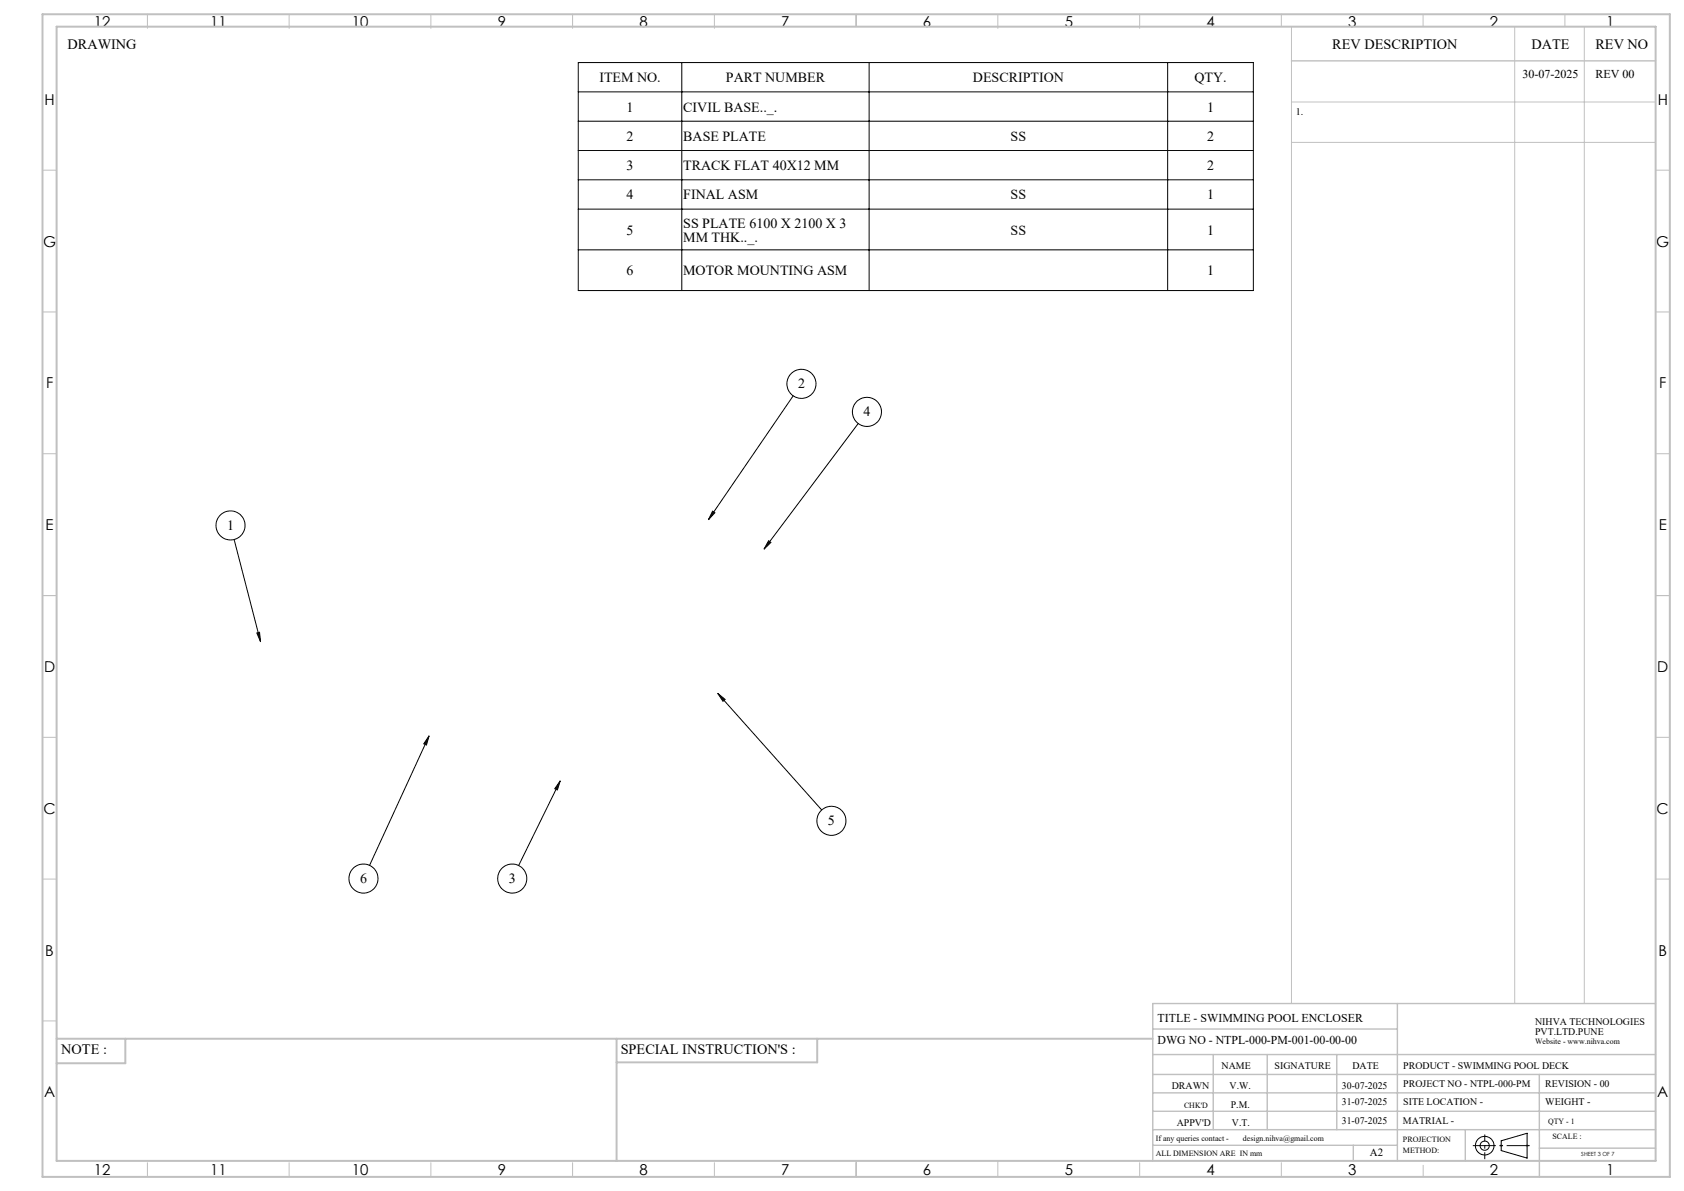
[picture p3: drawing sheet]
<svg xmlns="http://www.w3.org/2000/svg" width="594mm" height="420mm" viewBox="0 0 594 420" stroke-linecap="round" stroke-linejoin="round" font-family="sans-serif">
<defs><g id="words">
<g font-size="5.3">
<text x="33.1" y="9.5">12</text>
<text x="74.1" y="9.5">11</text>
<text x="124.1" y="9.5">10</text>
<text x="175.6" y="9.5">9</text>
<text x="225.6" y="9.5">8</text>
<text x="275.6" y="9.5">7</text>
<text x="325.6" y="9.5">6</text>
<text x="375.6" y="9.5">5</text>
<text x="425.6" y="9.5">4</text>
<text x="475.6" y="9.5">3</text>
<text x="525.6" y="9.5">2</text>
<text x="566.6" y="9.5">1</text>
<text x="15.7" y="37">H</text>
<text x="584.7" y="37">H</text>
<text x="15.2" y="87">G</text>
<text x="584.2" y="87">G</text>
<text x="16.2" y="137">F</text>
<text x="585.2" y="137">F</text>
<text x="16.1" y="187">E</text>
<text x="585.1" y="187">E</text>
<text x="15.5" y="237">D</text>
<text x="584.5" y="237">D</text>
<text x="15.4" y="287">C</text>
<text x="584.4" y="287">C</text>
<text x="16" y="337.1">B</text>
<text x="585" y="337.1">B</text>
<text x="15.5" y="387">A</text>
<text x="584.5" y="387">A</text>
<text x="33.1" y="414.5">12</text>
<text x="74.1" y="414.5">11</text>
<text x="124.1" y="414.5">10</text>
<text x="175.6" y="414.5">9</text>
<text x="225.6" y="414.5">8</text>
<text x="275.6" y="414.5">7</text>
<text x="325.6" y="414.5">6</text>
<text x="375.6" y="414.5">5</text>
<text x="425.6" y="414.5">4</text>
<text x="475.6" y="414.5">3</text>
<text x="525.6" y="414.5">2</text>
<text x="566.6" y="414.5">1</text>
</g>
<g font-size="5">
<text x="23.8" y="17.2">DRAWING</text>
<text x="470" y="17.4">REV DESCRIPTION</text>
<text x="540.2" y="17.4">DATE</text>
<text x="562.8" y="17.4">REV NO</text>
<text x="21.6" y="371.8">NOTE :</text>
<text x="218.9" y="371.8">SPECIAL INSTRUCTION'S :</text>
</g>
<g font-size="4.9">
<text x="211.4" y="29">ITEM NO.</text>
<text x="256" y="29">PART NUMBER</text>
<text x="343.2" y="29">DESCRIPTION</text>
<text x="421.3" y="29">QTY.</text>
<text x="221" y="39.3">1</text>
<text x="241" y="39.3">CIVIL BASE.._.</text>
<text x="425.8" y="39.3">1</text>
<text x="221" y="49.7">2</text>
<text x="241" y="49.7">BASE PLATE</text>
<text x="356.5" y="49.7">SS</text>
<text x="425.8" y="49.7">2</text>
<text x="221" y="60">3</text>
<text x="241" y="60">TRACK FLAT 40X12 MM</text>
<text x="425.8" y="60">2</text>
<text x="221" y="70.4">4</text>
<text x="241" y="70.4">FINAL ASM</text>
<text x="356.5" y="70.4">SS</text>
<text x="425.8" y="70.4">1</text>
<text x="221" y="82.7">5</text>
<text x="241" y="80.2">SS PLATE 6100 X 2100 X 3</text>
<text x="356.5" y="82.7">SS</text>
<text x="425.8" y="82.7">1</text>
<text x="241" y="85.2">MM THK.._.</text>
<text x="221" y="97.1">6</text>
<text x="241" y="97.1">MOTOR MOUNTING ASM</text>
<text x="425.8" y="97.1">1</text>
<text x="281.5" y="136.9">2</text>
<text x="304.6" y="146.8">4</text>
<text x="80.1" y="186.8">1</text>
<text x="292.1" y="291">5</text>
<text x="127" y="311.4">6</text>
<text x="179.5" y="311.4">3</text>
</g>
<g font-size="4.2">
<text x="537.1" y="27.6">30-07-2025</text>
<text x="562.8" y="27.6">REV 00</text>
<text x="408.3" y="360.3">TITLE - SWIMMING POOL ENCLOSER</text>
<text x="408.3" y="368.2">DWG NO - NTPL-000-PM-001-00-00-00</text>
</g>
<text font-size="3.9" x="483.2" y="407.7">A2</text>
<g font-size="3.5">
<text x="457" y="40.6">1.</text>
<text x="541.5" y="361.3">NIHVA TECHNOLOGIES</text>
<text x="541.5" y="364.9">PVT.LTD.PUNE</text>
<text x="430.9" y="377">NAME</text>
<text x="449.6" y="377">SIGNATURE</text>
<text x="477" y="377">DATE</text>
<text x="495" y="377">PRODUCT - SWIMMING POOL DECK</text>
<text x="495" y="383.3">PROJECT NO - NTPL-000-PM</text>
<text x="545.1" y="383.3">REVISION - 00</text>
<text x="413.3" y="384.1">DRAWN</text>
<text x="433.7" y="384.1">V.W.</text>
<text x="473.3" y="384.1">30-07-2025</text>
<text x="473.3" y="389.8">31-07-2025</text>
<text x="495" y="389.8">SITE LOCATION -</text>
<text x="545.1" y="389.8">WEIGHT -</text>
<text x="434.1" y="390.6">P.M.</text>
<text x="415.1" y="396.9">APPV'D</text>
<text x="434.6" y="396.9">V.T.</text>
<text x="473.3" y="396.5">31-07-2025</text>
<text x="494.8" y="396.5">MATRIAL -</text>
</g>
<g font-size="2.8">
<text x="541.5" y="368.3">Website - www.nihva.com</text>
<text x="417.6" y="390.6">CHK'D</text>
<text x="546.1" y="396.5">QTY - 1</text>
<text x="547.6" y="401.7">SCALE :</text>
<text x="407.7" y="402.2">If any queries contact -</text>
<text x="407.7" y="407.7">ALL DIMENSION ARE IN mm</text>
<text x="438.4" y="402.2">design.nihva@gmail.com</text>
<text x="494.8" y="402.7">PROJECTION</text>
<text x="494.8" y="406.5">METHOD:</text>
</g>
<text font-size="2" x="557.8" y="407.8">SHEET 3 OF 7</text>
</g></defs>
<g fill="none" stroke="#000" stroke-width=".35">
<path d="M204 22.1h238.1v80.4h-238.1zM204 32.4h238.1M240.5 22.1v80.4M306.6 22.1v80.4M411.9 22.1v80.4M204 42.7h238.1M204 53.1h238.1M204 63.4h238.1M204 73.7h238.1M204 88.1h238.1M279.8 139.6l-29.9 43.7M302.7 149.3l-33.2 44.3"/>
<path d="M82.6 190.3l9.3 36M251.4 180.3l.8 .5-2.3 2.5zM271.1 190.7l.8 .6-2.4 2.3zM90.6 223.2l.9-.2 .4 3.3zM151.3 259.5l-.9 3.2-.9-.4zM151.3 259.5l-20.9 45.7M253.2 244.5l2.6 2.1-.8 .7zM253.2 244.5l36.6 41.1M197.6 275.4l-1 3.2-.9-.5zM197.6 275.4l-14.6 29.8M529.5 402.3l9.2-2.7v8.8l-9.2-2.7z"/>
<circle cx="282.7" cy="135.4" r="5.1"/>
<circle cx="305.8" cy="145.3" r="5.1"/>
<circle cx="81.3" cy="185.3" r="5.1"/>
<circle cx="293.3" cy="289.5" r="5.1"/>
<circle cx="128.2" cy="309.8" r="5.1"/>
<circle cx="180.7" cy="309.8" r="5.1"/>
<circle cx="523.7" cy="404" r="1.62"/>
<circle cx="523.7" cy="404" r="3.3"/>
</g>
<g fill="none" stroke="#c0c0c0" stroke-width=".35">
<path d="M52 5v5M102 5v5M152 5v5M202 5v5M252 5v5M302 5v4.4M352 5v5M402 5v5M452 5v4.4M455.5 9.4v344.5M502 5v4.4M534.3 9.4v344.5"/>
<path d="M552 5v4.4M558.8 9.4v344.5M455.5 36h128.5M455.5 50.2h128.5M15 60h5M584 60h5M15 110h5M584 110h5M15 160h5M584 160h5M15 210h5M584 210h5"/>
<path d="M15 260h5M584 260h5M15 310h5M584 310h5M15 360h5M52 410v5M102 410v5M152 410v5M202 410v5M252 410v5M302 409.4v5.6M352 409.4v5.6"/>
<path d="M402 410v5M452 410v5M502 410.9v4.1M529 404h1M529.2 403.7l.7 .7M529.5 403.5v1M529.9 403.7l-.7 .7M538.1 404h1.1M538.3 403.7l.7 .7M538.7 403.5v1M539 403.7l-.7 .7"/>
</g>
<path d="M519.5 404h20.1" fill="none" stroke="#000" stroke-width=".35" stroke-dasharray="15.2 1.3 1.3 1.3" stroke-dashoffset="7.1" stroke-linecap="butt"/>
<path d="M523.7 408.8v-8.7" fill="none" stroke="#000" stroke-width=".35" stroke-dasharray="15.2 1.3 1.3 1.3" stroke-dashoffset="12.8" stroke-linecap="butt"/>
<g fill="none" stroke="#c0c0c0" stroke-width=".5">
<path d="M455.5 21.5h128.5M492.9 353.9v55.5M584 353.9h-177.4v55.5M406.6 371.9h177.4M406.6 378.9h177.4M406.6 362.9h86.3M428 371.9v26.5M447 371.9v26.5M471.5 371.9v26.5M543 378.9v36.1M406.6 391.9h177.4M406.6 385.4h177.4"/>
<path d="M406.6 398.4h177.4M516.9 398.4v11M406.6 403.9h86.3M477.3 403.9v5.5M543 404.9h41"/>
</g>
<path d="M15 5h574v410h-574zM20 9.4h564v400h-564zM20 366.3h386.6M44.2 366.3v8.6h-24.2M217.5 366.3v43.1M288.3 366.3v8.3h-70.8" fill="none" stroke="#c0c0c0" stroke-width=".7"/>
<path d="M251.4 180.3l.8 .5-2.3 2.5zM271.1 190.7l.8 .6-2.4 2.3zM253.2 244.5l2.6 2.1-.8 .7zM197.6 275.4l-1 3.2-.9-.5zM151.3 259.5l-.9 3.2-.9-.4zM90.6 223.2l.9-.2 .4 3.3z" fill="#000"/>
<use href="#words"/>
</svg>
